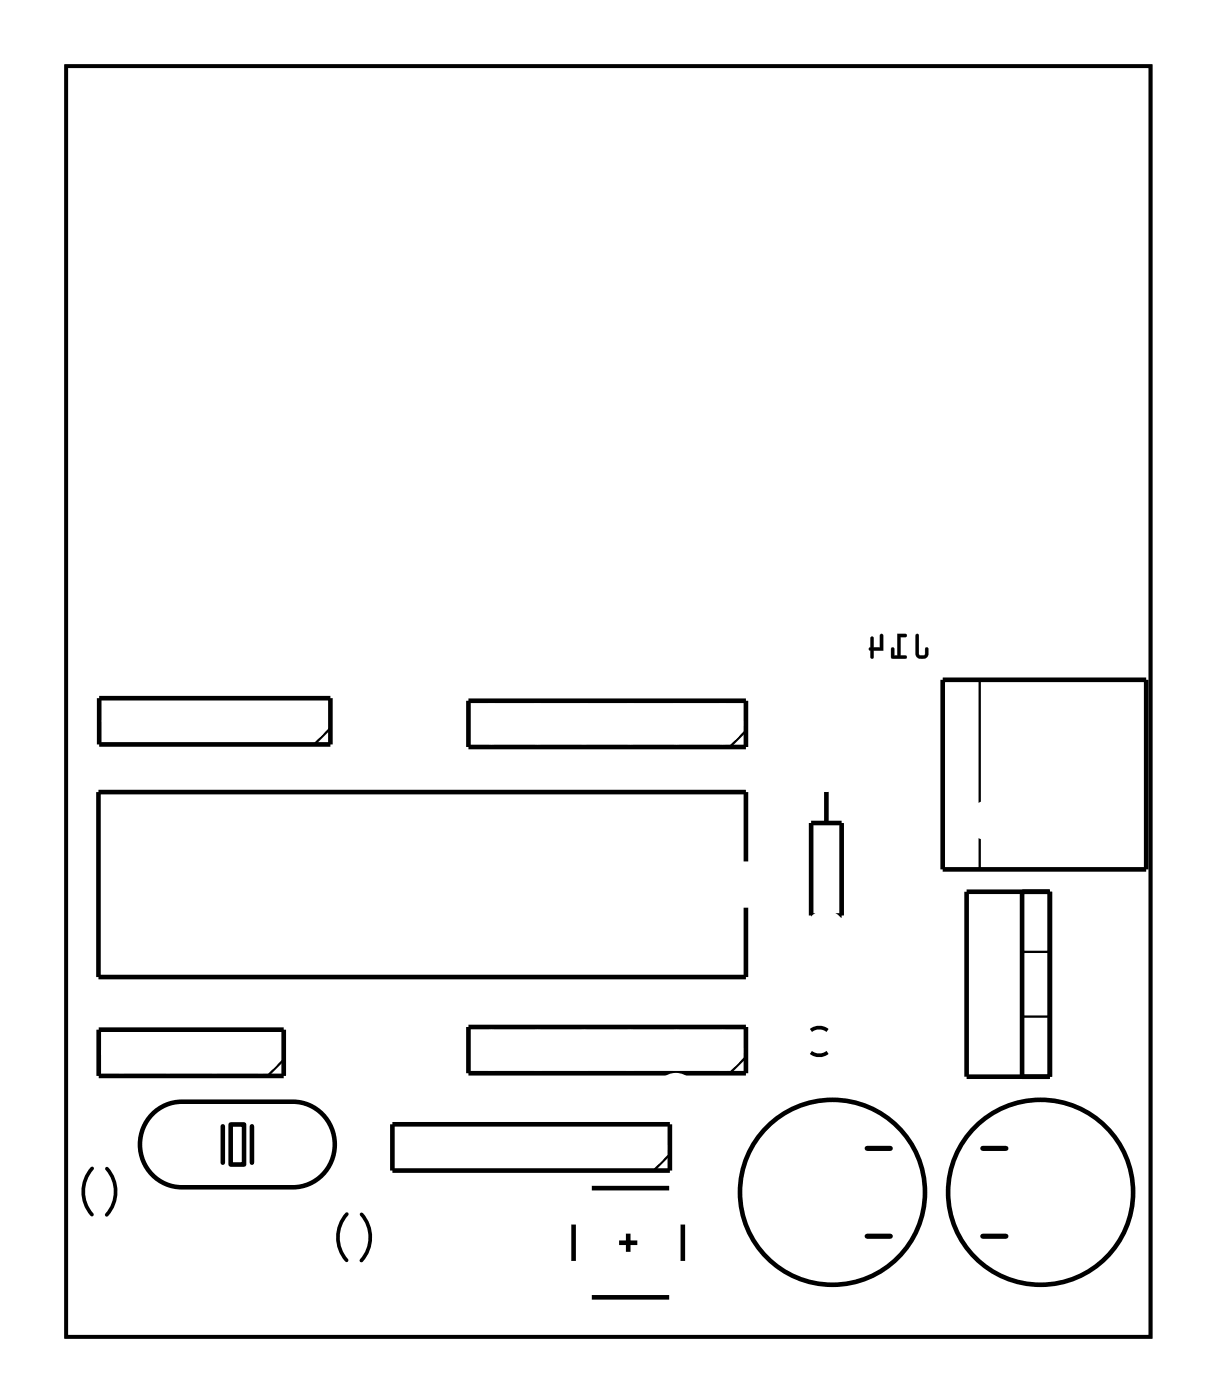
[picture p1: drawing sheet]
<svg xmlns="http://www.w3.org/2000/svg" width="67mm" height="77mm" viewBox="0 0 67 77" stroke-linecap="round" stroke-linejoin="round" font-family="sans-serif">
<path d="M3.6 3.6h59.6v69.8h-59.6zM45.4 56.6a.73 .73 0 0 0-.9 0M45.4 57.8a.73 .73 0 0 1-.9 0M5.1 64.2a1.9 1.9 0 0 0 0 2.5M5.9 64.2a1.9 1.9 0 0 1 0 2.5M19 66.7a1.9 1.9 0 0 0 0 2.5M19.9 66.7a1.9 1.9 0 0 1-.1 2.5" fill="none" stroke="#000" stroke-width=".2"/>
<path d="M3.6 3.6h59.6v69.8h-59.6z" fill="none" stroke="#000" stroke-width=".05"/>
<g fill="none" stroke="#000" stroke-width=".25">
<path d="M5.4 38.4h12.7v2.5h-12.7zM25.7 38.5h15.3v2.5h-15.3zM51.8 37.3h11.2v10.5h-11.2zM5.4 56.6h10.2v2.5h-10.2zM25.7 56.4h15.3v2.6h-15.3zM41 47.3v-3.8h-35.6v10.2h35.6v-3.8M44.5 45.2h1.7v5.1h-1.7zM45.4 43.4v1.8M45.4 50.3v1.3M53.1 49h4.6v10.1h-4.6zM56.1 49v10.1M8.5 61l1-.4 .5-.1h6.1a2.35 2.35 0 0 1 2.3 2.4 2.35 2.35 0 0 1-2.3 2.3h-6.1a2.36 2.36 0 0 1-2.2-1.6 2.36 2.36 0 0 1 .7-2.6z"/>
<path d="M12.2 61.9v2M12.7 61.8h.7v2.2h-.7zM13.8 61.9v2M21.6 61.8h15.2v2.5h-15.2zM31.5 67.3v2M32.5 71.3h4.3M32.5 65.3h4.3M34 68.3h1M34.5 67.8v1M37.5 67.3v2"/>
<circle cx="45.7" cy="65.5" r="5.1"/>
<circle cx="57.2" cy="65.5" r="5.1"/>
</g>
<path d="M47.6 67.9h1.3M47.6 63.1h1.3M54 67.9h1.2M54 63.1h1.2" fill="none" stroke="#000" stroke-width=".28"/>
<path d="M53.8 37.3v10.5M15.6 58.2l-.9 .9M18.1 40l-.8 .9M41 40.1l-.9 .9M41 58.1l-.9 .9M56.1 55.8h1.6M56.1 52.3h1.6M36.8 63.4l-.9 .9" fill="none" stroke="#000" stroke-width=".13"/>
<g fill="#000">
<path d="M50.3 34.8v1.1a.36 .36 0 0 0 .3 .3 .36 .36 0 0 0 .4-.3v-.3h-.1h-.1v.4h-.3v-1.1zM49.3 34.8v1.2h-.2v-.4h-.1l-.1 .5 .9 .1v-.2h-.3v-1h.3v-.1zM47.8 35v.6l-.1 .1 .2 .5 .1-.1v-.4h.5v-.8l-.1-.1-.1 .1v.7h-.3v-.6z"/>
<path d="M50.3 34.8v1.1a.37 .37 0 0 0 .3 .3 .37 .37 0 0 0 .4-.3v-.2a.1 .1 0 0 0-.1-.1 .1 .1 0 0 0-.1 .1v.3h-.3v-1.1zM50.3 34.9h.2v1.1h.3l.1-.4h.1v.3a.35 .35 0 0 1-.4 .3 .35 .35 0 0 1-.3-.3zM49.3 34.8v1.2h-.2v-.3a.1 .1 0 0 0-.1-.1 .1 .1 0 0 0-.1 .1l.1 .5h.7a.1 .1 0 0 0 .1-.1 .1 .1 0 0 0-.1-.1h-.2v-1h.2a.1 .1 0 0 0 .1-.1 .1 .1 0 0 0-.1-.1zM49.3 34.8l.5 .1v.1h-.3v1h.3v.2l-.8-.1v-.5h.1v.4h.2zM47.8 35v.6a.09 .09 0 0 0-.1 0 .09 .09 0 0 0 .1 .1v.4a.1 .1 0 0 0 .1 .1 .1 .1 0 0 0 .1-.1v-.4h.5v-.8a.1 .1 0 0 0-.1-.1 .1 .1 0 0 0-.1 .1v.7h-.3v-.6zM47.8 35h.2v.6h.3v-.7l.1-.1 .1 .1v.8h-.5v.4l-.1 .1-.2-.5 .1-.1z"/>
</g>
<path d="M53.9 64.8h1.4v1.4h-1.4z" fill="#fff"/>
<path d="M53.9 64.8h1.4v1.4h-1.4z" fill="none" stroke="#fff" stroke-width=".76" stroke-linecap="butt"/>
<circle cx="54.6" cy="65.5" r=".7" fill="#fff"/>
<circle cx="54.6" cy="65.5" r=".7" fill="none" stroke="#fff" stroke-width=".76" stroke-linecap="butt"/>
<circle cx="59.7" cy="65.5" r=".7" fill="#fff"/>
<circle cx="59.7" cy="65.5" r=".7" fill="none" stroke="#fff" stroke-width=".76" stroke-linecap="butt"/>
<path d="M47.6 64.8h1.4v1.4h-1.4z" fill="#fff"/>
<path d="M47.6 64.8h1.4v1.4h-1.4z" fill="none" stroke="#fff" stroke-width=".76" stroke-linecap="butt"/>
<circle cx="48.3" cy="65.5" r=".7" fill="#fff"/>
<circle cx="48.3" cy="65.5" r=".7" fill="none" stroke="#fff" stroke-width=".76" stroke-linecap="butt"/>
<circle cx="43.2" cy="65.5" r=".7" fill="#fff"/>
<circle cx="43.2" cy="65.5" r=".7" fill="none" stroke="#fff" stroke-width=".76" stroke-linecap="butt"/>
<circle cx="37.8" cy="66" r=".7" fill="#fff"/>
<circle cx="37.8" cy="66" r=".7" fill="none" stroke="#fff" stroke-width=".76" stroke-linecap="butt"/>
<circle cx="31.3" cy="66" r=".7" fill="#fff"/>
<circle cx="31.3" cy="66" r=".7" fill="none" stroke="#fff" stroke-width=".76" stroke-linecap="butt"/>
<circle cx="37.8" cy="70.5" r=".7" fill="#fff"/>
<circle cx="37.8" cy="70.5" r=".7" fill="none" stroke="#fff" stroke-width=".76" stroke-linecap="butt"/>
<circle cx="31.3" cy="70.5" r=".7" fill="#fff"/>
<circle cx="31.3" cy="70.5" r=".7" fill="none" stroke="#fff" stroke-width=".76" stroke-linecap="butt"/>
<path d="M47.7 53.6h1.5v1.5h-1.5z" fill="#fff"/>
<path d="M47.7 53.6h1.5v1.5h-1.5z" fill="none" stroke="#fff" stroke-width=".76" stroke-linecap="butt"/>
<circle cx="48.4" cy="54.3" r=".79" fill="#fff"/>
<circle cx="48.4" cy="54.3" r=".79" fill="none" stroke="#fff" stroke-width=".76" stroke-linecap="butt"/>
<circle cx="48.4" cy="46.8" r=".79" fill="#fff"/>
<circle cx="48.4" cy="46.8" r=".79" fill="none" stroke="#fff" stroke-width=".76" stroke-linecap="butt"/>
<path d="M47.7 53.6h1.5v1.5h-1.5z" fill="#fff"/>
<path d="M47.7 53.6h1.5v1.5h-1.5z" fill="none" stroke="#fff" stroke-width=".76" stroke-linecap="butt"/>
<circle cx="48.4" cy="54.3" r=".79" fill="#fff"/>
<circle cx="48.4" cy="54.3" r=".79" fill="none" stroke="#fff" stroke-width=".76" stroke-linecap="butt"/>
<circle cx="48.4" cy="46.8" r=".79" fill="#fff"/>
<circle cx="48.4" cy="46.8" r=".79" fill="none" stroke="#fff" stroke-width=".76" stroke-linecap="butt"/>
<path d="M53.8 55.8h1.6v1.6h-1.6z" fill="#fff"/>
<path d="M53.8 55.8h1.6v1.6h-1.6z" fill="none" stroke="#fff" stroke-width=".76" stroke-linecap="butt"/>
<circle cx="54.6" cy="56.6" r=".79" fill="#fff"/>
<circle cx="54.6" cy="56.6" r=".79" fill="none" stroke="#fff" stroke-width=".76" stroke-linecap="butt"/>
<circle cx="54.6" cy="54.1" r=".79" fill="#fff"/>
<circle cx="54.6" cy="54.1" r=".79" fill="none" stroke="#fff" stroke-width=".76" stroke-linecap="butt"/>
<circle cx="54.6" cy="51.5" r=".79" fill="#fff"/>
<circle cx="54.6" cy="51.5" r=".79" fill="none" stroke="#fff" stroke-width=".76" stroke-linecap="butt"/>
<circle cx="45.4" cy="42.4" r=".7" fill="#fff"/>
<circle cx="45.4" cy="42.4" r=".7" fill="none" stroke="#fff" stroke-width=".76" stroke-linecap="butt"/>
<circle cx="45.4" cy="52.6" r=".7" fill="#fff"/>
<circle cx="45.4" cy="52.6" r=".7" fill="none" stroke="#fff" stroke-width=".76" stroke-linecap="butt"/>
<circle cx="10.6" cy="62.9" r=".65" fill="#fff"/>
<circle cx="10.6" cy="62.9" r=".65" fill="none" stroke="#fff" stroke-width=".75" stroke-linecap="butt"/>
<circle cx="15.5" cy="62.9" r=".65" fill="#fff"/>
<circle cx="15.5" cy="62.9" r=".65" fill="none" stroke="#fff" stroke-width=".75" stroke-linecap="butt"/>
<circle cx="5.5" cy="62.9" r=".64" fill="#fff"/>
<circle cx="5.5" cy="62.9" r=".64" fill="none" stroke="#fff" stroke-width=".76" stroke-linecap="butt"/>
<circle cx="5.5" cy="68" r=".64" fill="#fff"/>
<circle cx="5.5" cy="68" r=".64" fill="none" stroke="#fff" stroke-width=".76" stroke-linecap="butt"/>
<circle cx="43.7" cy="57.2" r=".64" fill="#fff"/>
<circle cx="43.7" cy="57.2" r=".64" fill="none" stroke="#fff" stroke-width=".76" stroke-linecap="butt"/>
<circle cx="46.3" cy="57.2" r=".64" fill="#fff"/>
<circle cx="46.3" cy="57.2" r=".64" fill="none" stroke="#fff" stroke-width=".76" stroke-linecap="butt"/>
<circle cx="19.4" cy="70.5" r=".64" fill="#fff"/>
<circle cx="19.4" cy="70.5" r=".64" fill="none" stroke="#fff" stroke-width=".76" stroke-linecap="butt"/>
<circle cx="19.4" cy="65.4" r=".64" fill="#fff"/>
<circle cx="19.4" cy="65.4" r=".64" fill="none" stroke="#fff" stroke-width=".76" stroke-linecap="butt"/>
<path d="M57.6 39.2h1.5v1.6h-1.5z" fill="#fff"/>
<path d="M57.6 39.2h1.5v1.6h-1.5z" fill="none" stroke="#fff" stroke-width=".76" stroke-linecap="butt"/>
<circle cx="58.4" cy="40" r=".76" fill="#fff"/>
<circle cx="58.4" cy="40" r=".76" fill="none" stroke="#fff" stroke-width=".76" stroke-linecap="butt"/>
<circle cx="58.4" cy="45.1" r=".76" fill="#fff"/>
<circle cx="58.4" cy="45.1" r=".76" fill="none" stroke="#fff" stroke-width=".76" stroke-linecap="butt"/>
<circle cx="54.2" cy="45.1" r=".7" fill="#fff"/>
<circle cx="54.2" cy="45.1" r=".7" fill="none" stroke="#fff" stroke-width=".76" stroke-linecap="butt"/>
<circle cx="22" cy="55.6" r=".7" fill="#fff"/>
<circle cx="22" cy="55.6" r=".7" fill="none" stroke="#fff" stroke-width=".76" stroke-linecap="butt"/>
<circle cx="37.1" cy="60" r=".7" fill="#fff"/>
<circle cx="37.1" cy="60" r=".7" fill="none" stroke="#fff" stroke-width=".76" stroke-linecap="butt"/>
<circle cx="24.4" cy="42.1" r=".7" fill="#fff"/>
<circle cx="24.4" cy="42.1" r=".7" fill="none" stroke="#fff" stroke-width=".76" stroke-linecap="butt"/>
<circle cx="51.7" cy="49.5" r=".7" fill="#fff"/>
<circle cx="51.7" cy="49.5" r=".7" fill="none" stroke="#fff" stroke-width=".76" stroke-linecap="butt"/>
<circle cx="34.9" cy="47.6" r=".7" fill="#fff"/>
<circle cx="34.9" cy="47.6" r=".7" fill="none" stroke="#fff" stroke-width=".76" stroke-linecap="butt"/>
<path d="M39 51.7h1.4v1.4h-1.4z" fill="#fff"/>
<path d="M39 51.7h1.4v1.4h-1.4z" fill="none" stroke="#fff" stroke-width=".76" stroke-linecap="butt"/>
<circle cx="39.7" cy="52.4" r=".7" fill="#fff"/>
<circle cx="39.7" cy="52.4" r=".7" fill="none" stroke="#fff" stroke-width=".76" stroke-linecap="butt"/>
<circle cx="39.7" cy="44.8" r=".7" fill="#fff"/>
<circle cx="39.7" cy="44.8" r=".7" fill="none" stroke="#fff" stroke-width=".76" stroke-linecap="butt"/>
<circle cx="37.2" cy="52.4" r=".7" fill="#fff"/>
<circle cx="37.2" cy="52.4" r=".7" fill="none" stroke="#fff" stroke-width=".76" stroke-linecap="butt"/>
<circle cx="37.2" cy="44.8" r=".7" fill="#fff"/>
<circle cx="37.2" cy="44.8" r=".7" fill="none" stroke="#fff" stroke-width=".76" stroke-linecap="butt"/>
<circle cx="34.6" cy="52.4" r=".7" fill="#fff"/>
<circle cx="34.6" cy="52.4" r=".7" fill="none" stroke="#fff" stroke-width=".76" stroke-linecap="butt"/>
<circle cx="34.6" cy="44.8" r=".7" fill="#fff"/>
<circle cx="34.6" cy="44.8" r=".7" fill="none" stroke="#fff" stroke-width=".76" stroke-linecap="butt"/>
<circle cx="32.1" cy="52.4" r=".7" fill="#fff"/>
<circle cx="32.1" cy="52.4" r=".7" fill="none" stroke="#fff" stroke-width=".76" stroke-linecap="butt"/>
<circle cx="32.1" cy="44.8" r=".7" fill="#fff"/>
<circle cx="32.1" cy="44.8" r=".7" fill="none" stroke="#fff" stroke-width=".76" stroke-linecap="butt"/>
<circle cx="29.5" cy="52.4" r=".7" fill="#fff"/>
<circle cx="29.5" cy="52.4" r=".7" fill="none" stroke="#fff" stroke-width=".76" stroke-linecap="butt"/>
<circle cx="29.5" cy="44.8" r=".7" fill="#fff"/>
<circle cx="29.5" cy="44.8" r=".7" fill="none" stroke="#fff" stroke-width=".76" stroke-linecap="butt"/>
<circle cx="27" cy="52.4" r=".7" fill="#fff"/>
<circle cx="27" cy="52.4" r=".7" fill="none" stroke="#fff" stroke-width=".76" stroke-linecap="butt"/>
<circle cx="27" cy="44.8" r=".7" fill="#fff"/>
<circle cx="27" cy="44.8" r=".7" fill="none" stroke="#fff" stroke-width=".76" stroke-linecap="butt"/>
<circle cx="24.5" cy="52.4" r=".7" fill="#fff"/>
<circle cx="24.5" cy="52.4" r=".7" fill="none" stroke="#fff" stroke-width=".76" stroke-linecap="butt"/>
<circle cx="24.5" cy="44.8" r=".7" fill="#fff"/>
<circle cx="24.5" cy="44.8" r=".7" fill="none" stroke="#fff" stroke-width=".76" stroke-linecap="butt"/>
<circle cx="21.9" cy="52.4" r=".7" fill="#fff"/>
<circle cx="21.9" cy="52.4" r=".7" fill="none" stroke="#fff" stroke-width=".76" stroke-linecap="butt"/>
<circle cx="21.9" cy="44.8" r=".7" fill="#fff"/>
<circle cx="21.9" cy="44.8" r=".7" fill="none" stroke="#fff" stroke-width=".76" stroke-linecap="butt"/>
<circle cx="19.4" cy="52.4" r=".7" fill="#fff"/>
<circle cx="19.4" cy="52.4" r=".7" fill="none" stroke="#fff" stroke-width=".76" stroke-linecap="butt"/>
<circle cx="19.4" cy="44.8" r=".7" fill="#fff"/>
<circle cx="19.4" cy="44.8" r=".7" fill="none" stroke="#fff" stroke-width=".76" stroke-linecap="butt"/>
<circle cx="16.8" cy="52.4" r=".7" fill="#fff"/>
<circle cx="16.8" cy="52.4" r=".7" fill="none" stroke="#fff" stroke-width=".76" stroke-linecap="butt"/>
<circle cx="16.8" cy="44.8" r=".7" fill="#fff"/>
<circle cx="16.8" cy="44.8" r=".7" fill="none" stroke="#fff" stroke-width=".76" stroke-linecap="butt"/>
<circle cx="14.3" cy="52.4" r=".7" fill="#fff"/>
<circle cx="14.3" cy="52.4" r=".7" fill="none" stroke="#fff" stroke-width=".76" stroke-linecap="butt"/>
<circle cx="14.3" cy="44.8" r=".7" fill="#fff"/>
<circle cx="14.3" cy="44.8" r=".7" fill="none" stroke="#fff" stroke-width=".76" stroke-linecap="butt"/>
<circle cx="11.8" cy="52.4" r=".7" fill="#fff"/>
<circle cx="11.8" cy="52.4" r=".7" fill="none" stroke="#fff" stroke-width=".76" stroke-linecap="butt"/>
<circle cx="11.8" cy="44.8" r=".7" fill="#fff"/>
<circle cx="11.8" cy="44.8" r=".7" fill="none" stroke="#fff" stroke-width=".76" stroke-linecap="butt"/>
<circle cx="9.2" cy="52.4" r=".7" fill="#fff"/>
<circle cx="9.2" cy="52.4" r=".7" fill="none" stroke="#fff" stroke-width=".76" stroke-linecap="butt"/>
<circle cx="9.2" cy="44.8" r=".7" fill="#fff"/>
<circle cx="9.2" cy="44.8" r=".7" fill="none" stroke="#fff" stroke-width=".76" stroke-linecap="butt"/>
<circle cx="6.7" cy="52.4" r=".7" fill="#fff"/>
<circle cx="6.7" cy="52.4" r=".7" fill="none" stroke="#fff" stroke-width=".76" stroke-linecap="butt"/>
<circle cx="6.7" cy="44.8" r=".7" fill="#fff"/>
<circle cx="6.7" cy="44.8" r=".7" fill="none" stroke="#fff" stroke-width=".76" stroke-linecap="butt"/>
<circle cx="35.5" cy="63" r=".74" fill="#fff"/>
<circle cx="35.5" cy="63" r=".74" fill="none" stroke="#fff" stroke-width=".76" stroke-linecap="butt"/>
<circle cx="33" cy="63" r=".74" fill="#fff"/>
<circle cx="33" cy="63" r=".74" fill="none" stroke="#fff" stroke-width=".76" stroke-linecap="butt"/>
<circle cx="30.4" cy="63" r=".74" fill="#fff"/>
<circle cx="30.4" cy="63" r=".74" fill="none" stroke="#fff" stroke-width=".76" stroke-linecap="butt"/>
<circle cx="27.9" cy="63" r=".74" fill="#fff"/>
<circle cx="27.9" cy="63" r=".74" fill="none" stroke="#fff" stroke-width=".76" stroke-linecap="butt"/>
<circle cx="25.4" cy="63" r=".74" fill="#fff"/>
<circle cx="25.4" cy="63" r=".74" fill="none" stroke="#fff" stroke-width=".76" stroke-linecap="butt"/>
<circle cx="22.8" cy="63" r=".74" fill="#fff"/>
<circle cx="22.8" cy="63" r=".74" fill="none" stroke="#fff" stroke-width=".76" stroke-linecap="butt"/>
<circle cx="39.7" cy="39.8" r=".74" fill="#fff"/>
<circle cx="39.7" cy="39.8" r=".74" fill="none" stroke="#fff" stroke-width=".76" stroke-linecap="butt"/>
<circle cx="37.2" cy="39.8" r=".74" fill="#fff"/>
<circle cx="37.2" cy="39.8" r=".74" fill="none" stroke="#fff" stroke-width=".76" stroke-linecap="butt"/>
<circle cx="34.6" cy="39.8" r=".74" fill="#fff"/>
<circle cx="34.6" cy="39.8" r=".74" fill="none" stroke="#fff" stroke-width=".76" stroke-linecap="butt"/>
<circle cx="32.1" cy="39.8" r=".74" fill="#fff"/>
<circle cx="32.1" cy="39.8" r=".74" fill="none" stroke="#fff" stroke-width=".76" stroke-linecap="butt"/>
<circle cx="29.5" cy="39.8" r=".74" fill="#fff"/>
<circle cx="29.5" cy="39.8" r=".74" fill="none" stroke="#fff" stroke-width=".76" stroke-linecap="butt"/>
<circle cx="27" cy="39.8" r=".74" fill="#fff"/>
<circle cx="27" cy="39.8" r=".74" fill="none" stroke="#fff" stroke-width=".76" stroke-linecap="butt"/>
<circle cx="16.9" cy="39.6" r=".74" fill="#fff"/>
<circle cx="16.9" cy="39.6" r=".74" fill="none" stroke="#fff" stroke-width=".76" stroke-linecap="butt"/>
<circle cx="14.3" cy="39.6" r=".74" fill="#fff"/>
<circle cx="14.3" cy="39.6" r=".74" fill="none" stroke="#fff" stroke-width=".76" stroke-linecap="butt"/>
<circle cx="11.8" cy="39.6" r=".74" fill="#fff"/>
<circle cx="11.8" cy="39.6" r=".74" fill="none" stroke="#fff" stroke-width=".76" stroke-linecap="butt"/>
<circle cx="9.3" cy="39.6" r=".74" fill="#fff"/>
<circle cx="9.3" cy="39.6" r=".74" fill="none" stroke="#fff" stroke-width=".76" stroke-linecap="butt"/>
<circle cx="6.7" cy="39.6" r=".74" fill="#fff"/>
<circle cx="6.7" cy="39.6" r=".74" fill="none" stroke="#fff" stroke-width=".76" stroke-linecap="butt"/>
<circle cx="14.3" cy="57.8" r=".74" fill="#fff"/>
<circle cx="14.3" cy="57.8" r=".74" fill="none" stroke="#fff" stroke-width=".76" stroke-linecap="butt"/>
<circle cx="11.8" cy="57.8" r=".74" fill="#fff"/>
<circle cx="11.8" cy="57.8" r=".74" fill="none" stroke="#fff" stroke-width=".76" stroke-linecap="butt"/>
<circle cx="9.2" cy="57.8" r=".74" fill="#fff"/>
<circle cx="9.2" cy="57.8" r=".74" fill="none" stroke="#fff" stroke-width=".76" stroke-linecap="butt"/>
<circle cx="6.7" cy="57.8" r=".74" fill="#fff"/>
<circle cx="6.7" cy="57.8" r=".74" fill="none" stroke="#fff" stroke-width=".76" stroke-linecap="butt"/>
<circle cx="39.7" cy="57.7" r=".74" fill="#fff"/>
<circle cx="39.7" cy="57.7" r=".74" fill="none" stroke="#fff" stroke-width=".76" stroke-linecap="butt"/>
<circle cx="37.2" cy="57.7" r=".74" fill="#fff"/>
<circle cx="37.2" cy="57.7" r=".74" fill="none" stroke="#fff" stroke-width=".76" stroke-linecap="butt"/>
<circle cx="34.6" cy="57.7" r=".74" fill="#fff"/>
<circle cx="34.6" cy="57.7" r=".74" fill="none" stroke="#fff" stroke-width=".76" stroke-linecap="butt"/>
<circle cx="32.1" cy="57.7" r=".74" fill="#fff"/>
<circle cx="32.1" cy="57.7" r=".74" fill="none" stroke="#fff" stroke-width=".76" stroke-linecap="butt"/>
<circle cx="29.5" cy="57.7" r=".74" fill="#fff"/>
<circle cx="29.5" cy="57.7" r=".74" fill="none" stroke="#fff" stroke-width=".76" stroke-linecap="butt"/>
<circle cx="27" cy="57.7" r=".74" fill="#fff"/>
<circle cx="27" cy="57.7" r=".74" fill="none" stroke="#fff" stroke-width=".76" stroke-linecap="butt"/>
<circle cx="61.4" cy="58.8" r=".7" fill="#fff"/>
<circle cx="61.4" cy="58.8" r=".7" fill="none" stroke="#fff" stroke-width=".76" stroke-linecap="butt"/>
<circle cx="45.3" cy="51.1" r=".7" fill="#fff"/>
<circle cx="45.3" cy="51.1" r=".7" fill="none" stroke="#fff" stroke-width=".76" stroke-linecap="butt"/>
</svg>
